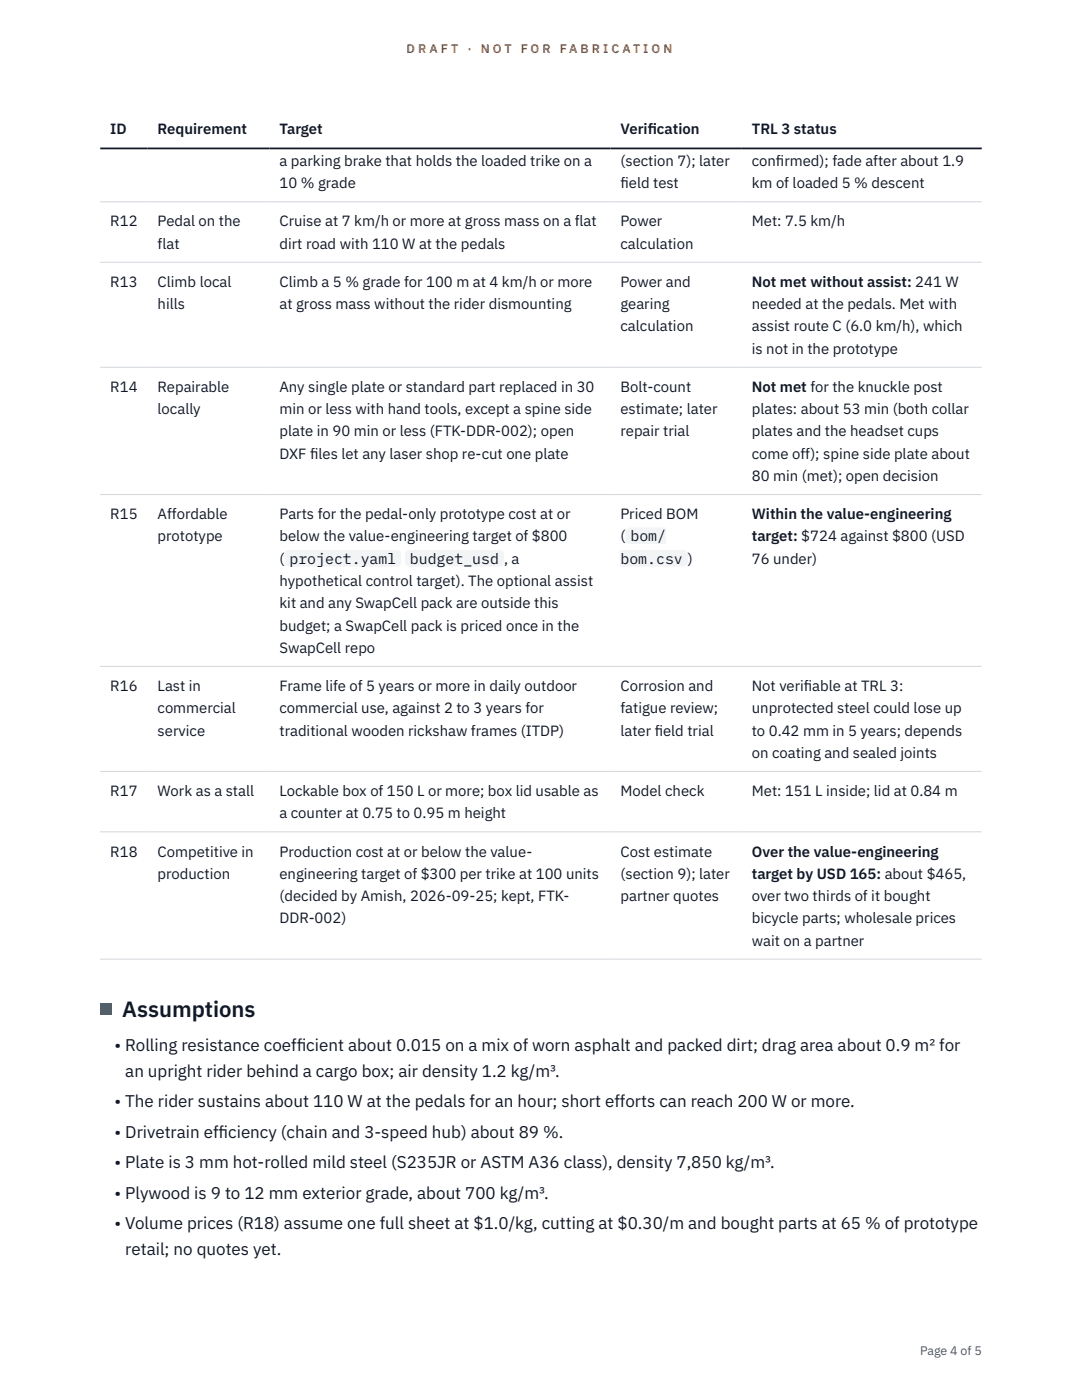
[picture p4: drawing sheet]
<svg xmlns="http://www.w3.org/2000/svg" width="216mm" height="279mm" viewBox="0 0 216 279" stroke-linecap="round" stroke-linejoin="round" font-family="sans-serif">
<defs><g id="words">
<text font-size="4.4" fill="#111827" x="24.4" y="202.9">Assumptions</text>
<g font-size="3.4" fill="#111827">
<text x="22.9" y="209.8">• Rolling resistance coeff</text>
<text x="59.2" y="209.8">icient about 0.015 on a mix of worn asphalt and packed dirt; drag area about 0.9 m² for</text>
<text x="25" y="214.9">an upright rider behind a cargo box; air density 1.2 kg/m³.</text>
<text x="22.9" y="221">• The rider sustains about 110 W at the pedals for an hour; short efforts can reach 200 W or more.</text>
<text x="22.9" y="227.1">• Drivetrain eff</text>
<text x="43.6" y="227.1">iciency (chain and 3-speed hub) about 89 %.</text>
<text x="22.9" y="233.1">• Plate is 3 mm hot-rolled mild steel (S235JR or ASTM A36 class), density 7,850 kg/m³.</text>
<text x="22.9" y="239.2">• Plywood is 9 to 12 mm exterior grade, about 700 kg/m³.</text>
<text x="22.9" y="245.3">• Volume prices (R18) assume one full sheet at $1.0/kg, cutting at $0.30/m and bought parts at 65 % of prototype</text>
<text x="25" y="250.4">retail; no quotes yet.</text>
</g>
<g font-size="3" fill="#111827">
<text x="22" y="26.8">ID</text>
<text x="31.5" y="26.8">Requirement</text>
<text x="55.8" y="26.8">Target</text>
<text x="123.8" y="26.8">Verif</text>
<text x="129.2" y="26.8">ication</text>
<text x="150" y="26.8">TRL 3 status</text>
<text x="55.8" y="33.1">a parking brake that holds the loaded trike on a</text>
<text x="123.8" y="33.1">(section 7); later</text>
<text x="150" y="33.1">conf</text>
<text x="154.8" y="33.1">irmed); fade after about 1.9</text>
<text x="55.8" y="37.6">10 % grade</text>
<text x="123.8" y="37.6">f</text>
<text x="123.8" y="37.6">ield test</text>
<text x="150" y="37.6">km of loaded 5 % descent</text>
<text x="22" y="45.2">R12</text>
<text x="31.5" y="45.2">Pedal on the</text>
<text x="55.8" y="45.2">Cruise at 7 km/h or more at gross mass on a flat</text>
<text x="123.8" y="45.2">Power</text>
<text x="150" y="45.2">Met: 7.5 km/h</text>
<text x="31.5" y="49.6">flat</text>
<text x="55.8" y="49.6">dirt road with 110 W at the pedals</text>
<text x="123.8" y="49.6">calculation</text>
<text x="22" y="57.3">R13</text>
<text x="31.5" y="57.3">Climb local</text>
<text x="55.8" y="57.3">Climb a 5 % grade for 100 m at 4 km/h or more</text>
<text x="123.8" y="57.3">Power and</text>
<text x="150" y="57.3">Not met without assist: 241 W</text>
<text x="31.5" y="61.7">hills</text>
<text x="55.8" y="61.7">at gross mass without the rider dismounting</text>
<text x="123.8" y="61.7">gearing</text>
<text x="150" y="61.7">needed at the pedals. Met with</text>
<text x="123.8" y="66.2">calculation</text>
<text x="150" y="66.2">assist route C (6.0 km/h), which</text>
<text x="150" y="70.6">is not in the prototype</text>
<text x="22" y="78.2">R14</text>
<text x="31.5" y="78.2">Repairable</text>
<text x="31.5" y="82.7">locally</text>
<text x="55.8" y="78.2">Any single plate or standard part replaced in 30</text>
<text x="55.8" y="82.7">min or less with hand tools, except a spine side</text>
<text x="123.8" y="78.2">Bolt-count</text>
<text x="123.8" y="82.7">estimate; later</text>
<text x="150" y="78.2">Not met for the knuckle post</text>
<text x="150" y="82.7">plates: about 53 min (both collar</text>
<text x="55.8" y="87.1">plate in 90 min or less (FTK-DDR-002); open</text>
<text x="123.8" y="87.1">repair trial</text>
<text x="150" y="87.1">plates and the headset cups</text>
<text x="55.8" y="91.6">DXF f</text>
<text x="61.9" y="91.6">iles let any laser shop re-cut one plate</text>
<text x="150" y="91.6">come off); spine side plate about</text>
<text x="150" y="96">80 min (met); open decision</text>
<text x="22" y="103.6">R15</text>
<text x="31.5" y="103.6">Affordable</text>
<text x="55.8" y="103.6">Parts for the pedal-only prototype cost at or</text>
<text x="123.8" y="103.6">Priced BOM</text>
<text x="150" y="103.6">Within the value-engineering</text>
<text x="31.5" y="108.1">prototype</text>
<text x="55.8" y="108.1">below the value-engineering target of $800</text>
<text x="55.8" y="112.5">(</text>
<text x="57.8" y="112.5">project.yaml</text>
<text x="81.8" y="112.5">budget_usd</text>
<text x="100.6" y="112.5">, a</text>
<text x="123.8" y="108.1">(</text>
<text x="123.8" y="112.5">bom.csv</text>
<text x="125.8" y="108.1">bom/</text>
<text x="137.3" y="112.5">)</text>
<text x="150" y="108.1">target: $724 against $800 (USD</text>
<text x="150" y="112.5">76 under)</text>
<text x="55.8" y="117">hypothetical control target). The optional assist</text>
<text x="55.8" y="121.4">kit and any SwapCell pack are outside this</text>
<text x="55.8" y="125.8">budget; a SwapCell pack is priced once in the</text>
<text x="55.8" y="130.3">SwapCell repo</text>
<text x="22" y="137.9">R16</text>
<text x="31.5" y="137.9">Last in</text>
<text x="55.8" y="137.9">Frame life of 5 years or more in daily outdoor</text>
<text x="123.8" y="137.9">Corrosion and</text>
<text x="150" y="137.9">Not verif</text>
<text x="160.4" y="137.9">iable at TRL 3:</text>
<text x="31.5" y="142.4">commercial</text>
<text x="55.8" y="142.4">commercial use, against 2 to 3 years for</text>
<text x="123.8" y="142.4">fatigue review;</text>
<text x="150" y="142.4">unprotected steel could lose up</text>
<text x="31.5" y="146.8">service</text>
<text x="55.8" y="146.8">traditional wooden rickshaw frames (ITDP)</text>
<text x="123.8" y="146.8">later f</text>
<text x="130.6" y="146.8">ield trial</text>
<text x="150" y="146.8">to 0.42 mm in 5 years; depends</text>
<text x="150" y="151.2">on coating and sealed joints</text>
<text x="22" y="158.9">R17</text>
<text x="31.5" y="158.9">Work as a stall</text>
<text x="55.8" y="158.9">Lockable box of 150 L or more; box lid usable as</text>
<text x="123.8" y="158.9">Model check</text>
<text x="150" y="158.9">Met: 151 L inside; lid at 0.84 m</text>
<text x="55.8" y="163.3">a counter at 0.75 to 0.95 m height</text>
<text x="22" y="170.9">R18</text>
<text x="31.5" y="170.9">Competitive in</text>
<text x="55.8" y="170.9">Production cost at or below the value-</text>
<text x="123.8" y="170.9">Cost estimate</text>
<text x="150" y="170.9">Over the value-engineering</text>
<text x="31.5" y="175.4">production</text>
<text x="55.8" y="175.4">engineering target of $300 per trike at 100 units</text>
<text x="55.8" y="179.8">(decided by Amish, 2026-09-25; kept, FTK-</text>
<text x="123.8" y="175.4">(section 9); later</text>
<text x="123.8" y="179.8">partner quotes</text>
<text x="150" y="175.4">target by USD 165: about $465,</text>
<text x="150" y="179.8">over two thirds of it bought</text>
<text x="55.8" y="184.3">DDR-002)</text>
<text x="150" y="184.3">bicycle parts; wholesale prices</text>
<text x="150" y="188.7">wait on a partner</text>
</g>
<g font-size="2.5" fill="#b45309">
<text x="81.1" y="10.5">D R A F T</text>
<text x="93.3" y="10.5">·</text>
<text x="95.9" y="10.5">N O T</text>
<text x="103.9" y="10.5">F O R</text>
<text x="111.7" y="10.5">F A B R I C A T I O N</text>
</g>
<text font-size="2.5" fill="#4b5563" x="183.6" y="270.3">Page 4 of 5</text>
</g></defs>
<path d="M20 40.3h175.9M20 52.3h175.9M20 73.3h175.9M20 98.7h175.9M20 133h175.9M20 153.9h175.9M20 166h175.9M20 191.4h175.9" fill="none" stroke="#d1d5db" stroke-width=".2"/>
<path d="M20 29.6h175.9" fill="none" stroke="#111827" stroke-width=".35"/>
<g fill="#f3f4f6">
<path d="M56.8 109.7h23.3v3.4h-23.3z"/>
<path d="M80.8 109.7h19.8v3.4h-19.8z"/>
<path d="M124.8 105.3h8.1v3.3h-8.1z"/>
<path d="M123.8 109.7h13.5v3.4h-13.5z"/>
</g>
<path d="M20 200.3h2.2v2.2h-2.2z" fill="#0f766e"/>
<use href="#words"/>
</svg>
